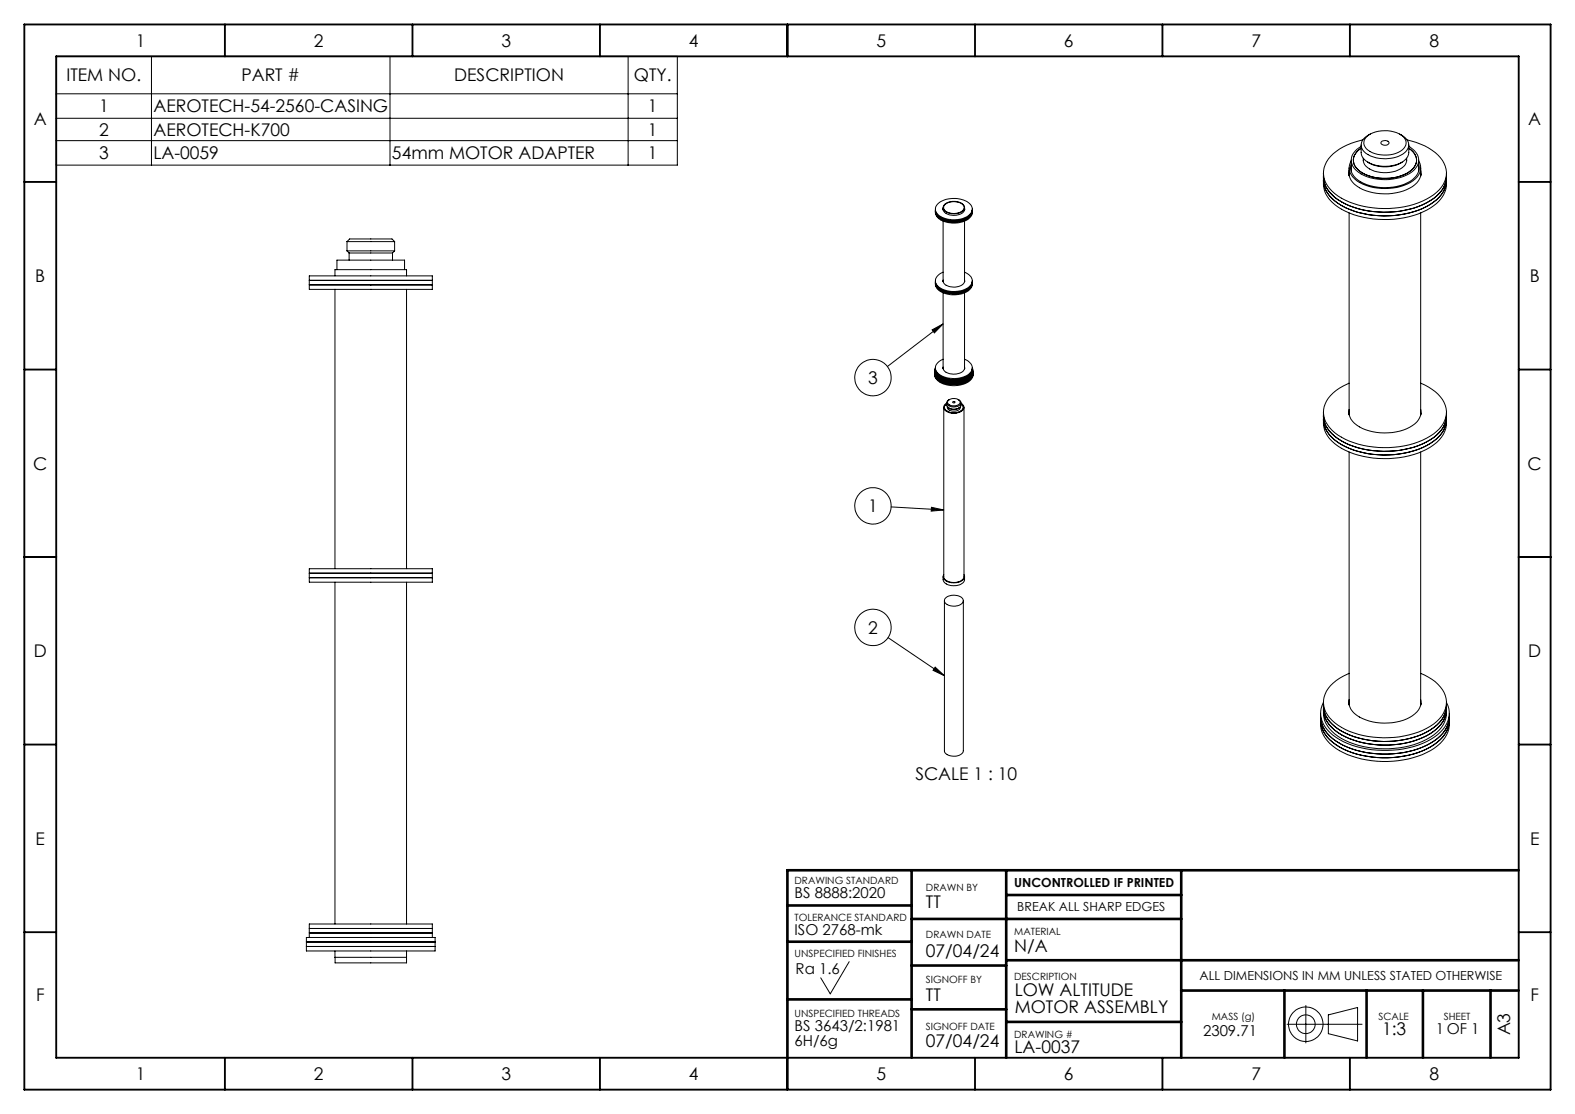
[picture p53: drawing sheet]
<svg xmlns="http://www.w3.org/2000/svg" width="420mm" height="297mm" viewBox="0 0 420 297" stroke-linecap="round" stroke-linejoin="round" font-family="sans-serif">
<defs><g id="words">
<g font-size="4.7">
<text x="36.2" y="12.4">1</text>
<text x="83.7" y="12.4">2</text>
<text x="133.7" y="12.4">3</text>
<text x="183.7" y="12.4">4</text>
<text x="233.7" y="12.4">5</text>
<text x="283.7" y="12.4">6</text>
<text x="333.7" y="12.4">7</text>
<text x="381.2" y="12.4">8</text>
<text x="17.7" y="21.7">ITEM NO.</text>
<text x="64.4" y="21.7">PART #</text>
<text x="121.1" y="21.7">DESCRIPTION</text>
<text x="169" y="21.7">QTY.</text>
<text x="26.4" y="29.9">1</text>
<text x="40.9" y="29.9">AEROTECH-54-2560-CASING</text>
<text x="172.8" y="29.9">1</text>
<text x="9" y="33.4">A</text>
<text x="407.5" y="33.4">A</text>
<text x="26.4" y="36.2">2</text>
<text x="40.9" y="36.2">AEROTECH-K700</text>
<text x="172.8" y="36.2">1</text>
<text x="26.4" y="42.4">3</text>
<text x="40.9" y="42.4">LA-0059</text>
<text x="104.5" y="42.4">54mm MOTOR ADAPTER</text>
<text x="172.8" y="42.4">1</text>
<text x="9.4" y="75.2">B</text>
<text x="407.9" y="75.2">B</text>
<text x="231.5" y="102.4">3</text>
<text x="8.9" y="125.2">C</text>
<text x="407.4" y="125.2">C</text>
<text x="231.5" y="136.6">1</text>
<text x="231.5" y="169">2</text>
<text x="9" y="175.2">D</text>
<text x="407.5" y="175.2">D</text>
<text x="244.1" y="208">SCALE 1 : 10</text>
<text x="9.5" y="225.2">E</text>
<text x="408" y="225.2">E</text>
<text x="246.9" y="242.1">TT</text>
<text x="246.9" y="255">07/04/24</text>
<text x="270.4" y="253.9">N/A</text>
<text x="9.6" y="266.9">F</text>
<text x="246.9" y="266.8">TT</text>
<text x="270.6" y="265.7">LOW ALTITUDE</text>
<text x="408.1" y="266.9">F</text>
<text x="270.6" y="270.2">MOTOR ASSEMBLY</text>
<text x="368.5" y="275.9">1:3</text>
<text x="246.9" y="279.2">07/04/24</text>
<text x="270.5" y="280.7">LA-0037</text>
<text x="402.7" y="276.1" transform="rotate(-90 402.7 276.1)">A3</text>
<text x="36.2" y="287.9">1</text>
<text x="83.7" y="287.9">2</text>
<text x="133.7" y="287.9">3</text>
<text x="183.7" y="287.9">4</text>
<text x="233.7" y="287.9">5</text>
<text x="283.7" y="287.9">6</text>
<text x="333.7" y="287.9">7</text>
<text x="381.2" y="287.9">8</text>
</g>
<g font-size="4">
<text x="211.9" y="239.4">BS 8888:2020</text>
<text x="211.9" y="249.2">ISO 2768-mk</text>
<text x="212.2" y="259.8">Ra 1.6</text>
<text x="211.9" y="274.9">BS 3643/2:1981</text>
<text x="382.9" y="275.7">1 OF 1</text>
<text x="211.9" y="278.9">6H/6g</text>
<text x="320.8" y="276.2">2309.71</text>
</g>
<g font-size="3.3">
<text x="270.4" y="236.5">UNCONTROLLED IF PRINTED</text>
<text x="271.3" y="242.9">BREAK ALL SHARP EDGES</text>
<text x="319.9" y="261.3">ALL DIMENSIONS IN MM UNLESS STATED OTHERWISE</text>
</g>
<g font-size="2.7">
<text x="211.9" y="235.7">DRAWING STANDARD</text>
<text x="246.9" y="237.6">DRAWN BY</text>
<text x="211.9" y="245.5">TOLERANCE STANDARD</text>
<text x="246.9" y="250.2">DRAWN DATE</text>
<text x="270.4" y="249.2">MATERIAL</text>
<text x="211.9" y="255">UNSPECIFIED FINISHES</text>
<text x="246.9" y="262.2">SIGNOFF BY</text>
<text x="270.4" y="261.3">DESCRIPTION</text>
<text x="211.9" y="271.2">UNSPECIFIED THREADS</text>
<text x="246.9" y="274.5">SIGNOFF DATE</text>
<text x="323.1" y="271.9">MASS (g)</text>
<text x="367.6" y="271.9">SCALE</text>
<text x="385" y="271.9">SHEET</text>
<text x="270.4" y="276.7">DRAWING #</text>
</g>
</g></defs>
<g fill="none" stroke="#000" stroke-width=".27">
<path d="M15 15h165.6v29h-165.6zM40.4 15v29M104 15v29M167.5 15v29M15 25h165.6M15 31.5h165.6M15 37.5h165.6M363 39a4.1 4.1 0 0 0-2.5 4.8 7.3 7.3 0 0 0 5.9 3.8 12.9 12.9 0 0 0 10.7-2.3 3.5 3.5 0 0 0-.4-5.6l-1-.7M363 39.5a3.5 3.5 0 0 0-2.1 3 3.5 3.5 0 0 0 1.8 3.2 12.6 12.6 0 0 0 13.7-.3 3.4 3.4 0 0 0-.7-5.9M363 38.7a4.6 4.6 0 0 0 .4 3.3 8.7 8.7 0 0 0 9.4 1.7 3.7 3.7 0 0 0 2.9-3v-2M363.4 37.3a15 15 0 0 0-9.7 5.9 6.4 6.4 0 0 0 2.2 8.4 23.9 23.9 0 0 0 18.5 3.5 16.5 16.5 0 0 0 10-5.3 6.3 6.3 0 0 0-1.7-9.1l-2.8-1.8-2.3-.9-2.4-.7M364.5 36.4a8.1 8.1 0 0 1 10 .4 2.31 2.31 0 0 1-1 3.5 8.4 8.4 0 0 1-9.2-.7 2.13 2.13 0 0 1 .2-3.2z"/>
<path d="M365.4 35.7a3.2 3.2 0 0 0-2.3 3.8 6.7 6.7 0 0 0 6.4 2.8 6.3 6.3 0 0 0 6.1-3 3.2 3.2 0 0 0-2.4-3.6M368.5 37.7a1.2 1.2 0 0 1 1.9 .5 1.3 1.3 0 0 1-2.2-.1zM249.4 56.1a3.5 3.5 0 0 0 3.6 2.7 5.8 5.8 0 0 0 6.2-2.1l.1-.6M249.4 56.3a3.2 3.2 0 0 0 3.2 2.7 6 6 0 0 0 6.6-2l.1-.7M249.4 55.7v.9a3.3 3.3 0 0 0 3.2 2.7 6.6 6.6 0 0 0 6.4-1.8l.3-1.8M250.2 54.2a7 7 0 0 1 8.6 .3 2.09 2.09 0 0 1-1.1 3.4 7.3 7.3 0 0 1-7.8-.9 1.86 1.86 0 0 1 .3-2.8zM251.5 55.5v.1a2.15 2.15 0 0 0 2.5 1.8 2.6 2.6 0 0 0 3.2-1.8v-.1M251.5 55.8v.1M251.5 55.3v.7M251.5 58.9v16.2M251.9 54.5a3.8 3.8 0 0 1 5.2 .5 1.71 1.71 0 0 1-1.8 1.9 3.1 3.1 0 0 1-3.8-1.4l.1-.5zM252.1 54.5a3.8 3.8 0 0 1 4.9 .4 1.73 1.73 0 0 1-2 2 2.67 2.67 0 0 1-3.4-1.6z"/>
<path d="M257.2 55.3v.7M257.2 58.9v16.2M257.2 55.8v.1M352.9 47.1a8.1 8.1 0 0 0 4.8 6.7 25.4 25.4 0 0 0 23.7-.3 7.9 7.9 0 0 0 4.3-6.4M352.9 48.1a8.1 8.1 0 0 0 4.8 6.7 25.4 25.4 0 0 0 23.7-.3 7.9 7.9 0 0 0 4.3-6.4M352.9 46.1a13.5 13.5 0 0 0 .3 4.8 11.7 11.7 0 0 0 7.8 6.4 25.6 25.6 0 0 0 20.4-1.8 8.1 8.1 0 0 0 4.3-6.4v-3M359.8 45.4a4.4 4.4 0 0 0 2.7 4.7 14.4 14.4 0 0 0 14.8-.9l1-1a3.2 3.2 0 0 0 .5-2.8M359.8 46.4l-.1 .2M359.8 44.8v2M359.8 56.8v53.8M360.3 43.9a4 4 0 0 0 2.6 4.6 14.1 14.1 0 0 0 13.7-.6 3.7 3.7 0 0 0 1.7-4M360.3 42.9a3.8 3.8 0 0 0 1.5 5.3 14.6 14.6 0 0 0 15 0 3.8 3.8 0 0 0 1.5-5.3"/>
<path d="M360.3 42.7v2.9M363.5 42.2a2.98 2.98 0 0 0 2.4 3.2 8.1 8.1 0 0 0 8.9-1.5l.3-1v-.7M364.7 43.2a9 9 0 0 0 9.2 0M378.3 42.7v2.9M378.8 44.8v2M378.8 56.8v53.8M378.8 46.4l.1 .2M82.5 74.8h32.8M82.5 73.6h32.8v3.5h-32.8zM82.5 75.9h32.8M89.3 73.6v-1.7h19.1v1.7M89.3 77.1v74.5"/>
<path d="M89.9 71.9v-2.5h18v2.5M92.5 66.9h12.7M92.5 64.4h12.7M92.5 64.4l.7-.7h11.3l.7 .7M92.5 64.4v2.5M92.5 66.9l.6 .5M93.1 67.4h11.6M93.1 67.4v2M104.7 67.4v2M105.2 64.4v2.5M105.2 66.9l-.5 .5M108.4 77.1v74.5"/>
<path d="M249.4 75.2a3.5 3.5 0 0 0 3.6 2.7 6.1 6.1 0 0 0 6-1.8l.3-.9M249.4 75.5a3.3 3.3 0 0 0 3.2 2.6 6.1 6.1 0 0 0 6.6-2l.1-.6M249.4 74.9v.9a3.3 3.3 0 0 0 3.2 2.6 6.4 6.4 0 0 0 6.4-1.7l.3-1.8M251.5 75h.1M251.5 74.6v.1a2.15 2.15 0 0 0 2.5 1.8 2.6 2.6 0 0 0 3.2-1.7v-.2M251.5 72.6a2.29 2.29 0 0 0-1.6 3.5 6.8 6.8 0 0 0 9-.1 2.13 2.13 0 0 0-1.4-3.3l-.3-.1M251.5 78.1v20.2M257.2 78.1v20.2M257.2 75h.1M248.6 87.9l2.9-1.5-2.3 2.4zM249.2 99.6a3.5 3.5 0 0 0 3.3 2.7 6.4 6.4 0 0 0 6.8-1.9l.2-.8M249.2 99v.8a3.7 3.7 0 0 0 3.7 2.9 6 6 0 0 0 6.5-2.2l.1-1.5"/>
<path d="M249.2 99.3a3.7 3.7 0 0 0 3.7 2.8 6.7 6.7 0 0 0 6.3-1.8l.3-1M249.4 98.1v.9a3.3 3.3 0 0 0 3.2 2.6 6.6 6.6 0 0 0 6.4-1.7l.3-1.8a2.48 2.48 0 0 1-1.9 3.3 7.2 7.2 0 0 1-7.8-1.4 1.81 1.81 0 0 1-.2-1.9zM249.4 98.4a3.3 3.3 0 0 0 3.2 2.6 6.4 6.4 0 0 0 6.4-1.7l.3-.9M249.4 98.7a3.5 3.5 0 0 0 3.6 2.7 5.9 5.9 0 0 0 6.2-2.1l.1-.6M251.5 86.4l-14.9 11.3M251.5 97.9a2.15 2.15 0 0 0 2.5 1.8 2.6 2.6 0 0 0 3.2-1.7v-.1M251.5 95.8a2.29 2.29 0 0 0-1.6 3.5 6.8 6.8 0 0 0 9-.1 2.26 2.26 0 0 0-1.7-3.4M257.2 98.1v.1M251.7 108.6v45.1a2.67 2.67 0 0 0 3.3 1.6l.3-.1a2.01 2.01 0 0 0 1.8-1.5v-45.1M252.4 107.5a1.24 1.24 0 0 0-.7 1.4 1.24 1.24 0 0 0 1.2 1 3.4 3.4 0 0 0 4.1-1 1.13 1.13 0 0 0-.7-1.4M252.4 107.7a1.17 1.17 0 0 0-.5 1.3 1.17 1.17 0 0 0 1.1 .9 3.2 3.2 0 0 0 3.8-1 1.01 1.01 0 0 0-.5-1.2M252.4 107.4v.6a2.28 2.28 0 0 0 3.5 .6l.3-.3 .1-.9"/>
<path d="M252.6 108.5a1.57 1.57 0 0 0 2.1 1.1h.3a1.11 1.11 0 0 0 1.1-1.1M252.9 106.7a2.04 2.04 0 0 1 3.1 .5 1.99 1.99 0 0 1-3.3 .1zM253 108.8l1 .3h.7l1-.3M253.2 106.5a.93 .93 0 0 0-.7 1.1 .93 .93 0 0 0 .9 .8 1.97 1.97 0 0 0 2.9-1.1l-.8-.8M254.1 107.1h.1a.27 .27 0 0 1 .3-.1 .27 .27 0 0 1 .1 .3l-.1 .1a.25 .25 0 0 1-.3 0 .25 .25 0 0 1-.1-.3zM352.9 110.8a8.1 8.1 0 0 0 4.8 6.7 25.4 25.4 0 0 0 23.7-.2 7.9 7.9 0 0 0 4.3-6.5M352.9 111.8a8.1 8.1 0 0 0 4.8 6.7 25.4 25.4 0 0 0 23.7-.3 7.9 7.9 0 0 0 4.3-6.4M352.9 109.9a13.5 13.5 0 0 0 .3 4.7 11.7 11.7 0 0 0 7.8 6.4 26 26 0 0 0 20.4-1.8 8.1 8.1 0 0 0 4.3-6.4v-2.9M359.8 110.1l-.1 .3M359.8 109.1a4.4 4.4 0 0 0 2.7 4.7 14.6 14.6 0 0 0 14.8-.8 4 4 0 0 0 1.5-3.9M359.8 102.2a10.6 10.6 0 0 0-6.7 6.3 7 7 0 0 0 3.7 7.5 25 25 0 0 0 25.5-.3 6.6 6.6 0 0 0 2.8-8.4 11.5 11.5 0 0 0-6.3-5.1M378.8 110.1l.1 .3"/>
<path d="M237.6 135.1l14.1 .9M248.4 135.3l3.3 .7-3.4 .3zM359.8 120.5v67.5M378.8 120.5v67.5M82.5 154h32.8M82.5 152.8h32.8M82.5 151.6h32.8v3.6h-32.8zM89.3 155.2v91.1M108.4 155.2v91.1M251.5 153.7v.8a2.85 2.85 0 0 0 3.5 1.6 2.26 2.26 0 0 0 2.2-1.6v-.8M251.7 153.2a1.6 1.6 0 0 0 1.7 2.1 3.2 3.2 0 0 0 3.8-1.4l-.1-.7M252.2 159.4a3.4 3.4 0 0 1 4.6 .4 1.7 1.7 0 0 1-2 1.8l-1.8-.2a1.21 1.21 0 0 1-1-.7 1.21 1.21 0 0 1 .2-1.3z"/>
<path d="M236.8 170l15 10.2M249.4 177.9l2.4 2.3-3-1.5zM251.8 160.2v40a2.64 2.64 0 0 0 3.5 1.3l.3-.1a1.74 1.74 0 0 0 1.3-1.2v-40M359.8 179.5a10.6 10.6 0 0 0-6.7 6.3 6.5 6.5 0 0 0 2.8 6.9 23.5 23.5 0 0 0 18.5 3.5 16.3 16.3 0 0 0 10-5.2 6.1 6.1 0 0 0-.9-8.5l-1.7-1.4-3-1.6M352.1 192.1a8.7 8.7 0 0 0 5.1 7 26.5 26.5 0 0 0 25.2-.6 8.3 8.3 0 0 0 4.1-6.4M352.1 190.2a12.3 12.3 0 0 0 .4 5 12.3 12.3 0 0 0 8 6.4 26.7 26.7 0 0 0 21.9-2.1 8.3 8.3 0 0 0 4.1-6.4v-2.9M352.1 191.1a8.6 8.6 0 0 0 5.1 7.1 26.5 26.5 0 0 0 25.2-.6 8.2 8.2 0 0 0 4.1-6.5M352.9 188.2a8.1 8.1 0 0 0 4.8 6.7 25.4 25.4 0 0 0 23.7-.3 7.9 7.9 0 0 0 4.3-6.4M352.9 189.2a8.1 8.1 0 0 0 4.8 6.7 25.1 25.1 0 0 0 24.6-.9 7.3 7.3 0 0 0 3.4-5.8M352.9 187.2a13.9 13.9 0 0 0 .3 4.8 11.6 11.6 0 0 0 7.8 6.3 25.3 25.3 0 0 0 21.3-2.3 7.3 7.3 0 0 0 3.4-5.8v-3M352.9 187.3a6.4 6.4 0 0 0 1.7 7.9 22.7 22.7 0 0 0 16.8 4.8 19.5 19.5 0 0 0 13.3-5.5 6.2 6.2 0 0 0 1-7.2M359.8 186.5a4.4 4.4 0 0 0 2.7 4.7 14.5 14.5 0 0 0 14.8-.9 3.9 3.9 0 0 0 1.5-3.8"/>
<path d="M359.8 187.5l-.1 .2M378.8 187.5l.1 .2M81.7 252.3h34.3M81.7 249.9h34.3v3.6h-34.3zM81.7 251.1h34.3M82.5 249.9v-3.6h32.8v3.6M82.5 247.5h32.8M82.5 248.7h32.8M89.3 255.2h19.1M89.3 253.5l.1 3.2h19v-3.2M226.4 256.4l-5 8.6-2.5-4.3M343.2 273.1h20"/>
<path d="M348.2 268.1v10M354.2 270.6l7.8-2v8.9l-7.8-1.9z"/>
<circle cx="232.8" cy="100.7" r="4.9"/>
<circle cx="232.8" cy="134.9" r="4.9"/>
<circle cx="232.8" cy="167.3" r="4.9"/>
<circle cx="348.2" cy="273.1" r="2.5"/>
<circle cx="348.2" cy="273.1" r="4.6"/>
</g>
<g fill="none" stroke="#000" stroke-width=".5">
<path d="M6.5 6.5h407v284h-407zM15 15h390v267h-390zM60 6.5v8.5M110 6.5v8.5M160 6.5v8.5M210 6.5v8.5M260 6.5v8.5M310 6.5v8.5M360 6.5v8.5M6.5 48.5h8.5M405 48.5h8.5M6.5 98.5h8.5"/>
<path d="M405 98.5h8.5M6.5 148.5h8.5M405 148.5h8.5M6.5 198.5h8.5M405 198.5h8.5M6.5 248.5h8.5M405 248.5h8.5M60 282v8.5M110 282v8.5M160 282v8.5M210 282v8.5M260 282v8.5"/>
<path d="M310 282v8.5M360 282v8.5"/>
</g>
<g fill="none" stroke="#000" stroke-width=".7">
<path d="M243.1 232v50M268.3 232v50M268.3 238.6h46.7M315 232v50M405 232h-195v50M210 241.4h33.1M210 251.1h33.1M243.1 245h71.9M243.1 257.4h25.2M268.3 256h136.7M210 266.4h33.1M243.1 269.1h25.2"/>
<path d="M268.3 272.4h46.7M315 264.1h90M342.5 264.1v17.9M364.4 264.1v17.9M379.4 264.1v17.9M397.5 264.1v17.9"/>
</g>
<path d="M248.4 135.3l3.3 .7-3.4 .3zM249.4 177.9l2.4 2.3-3-1.5zM248.6 87.9l2.9-1.5-2.3 2.4z" fill="#000"/>
<use href="#words"/>
</svg>
